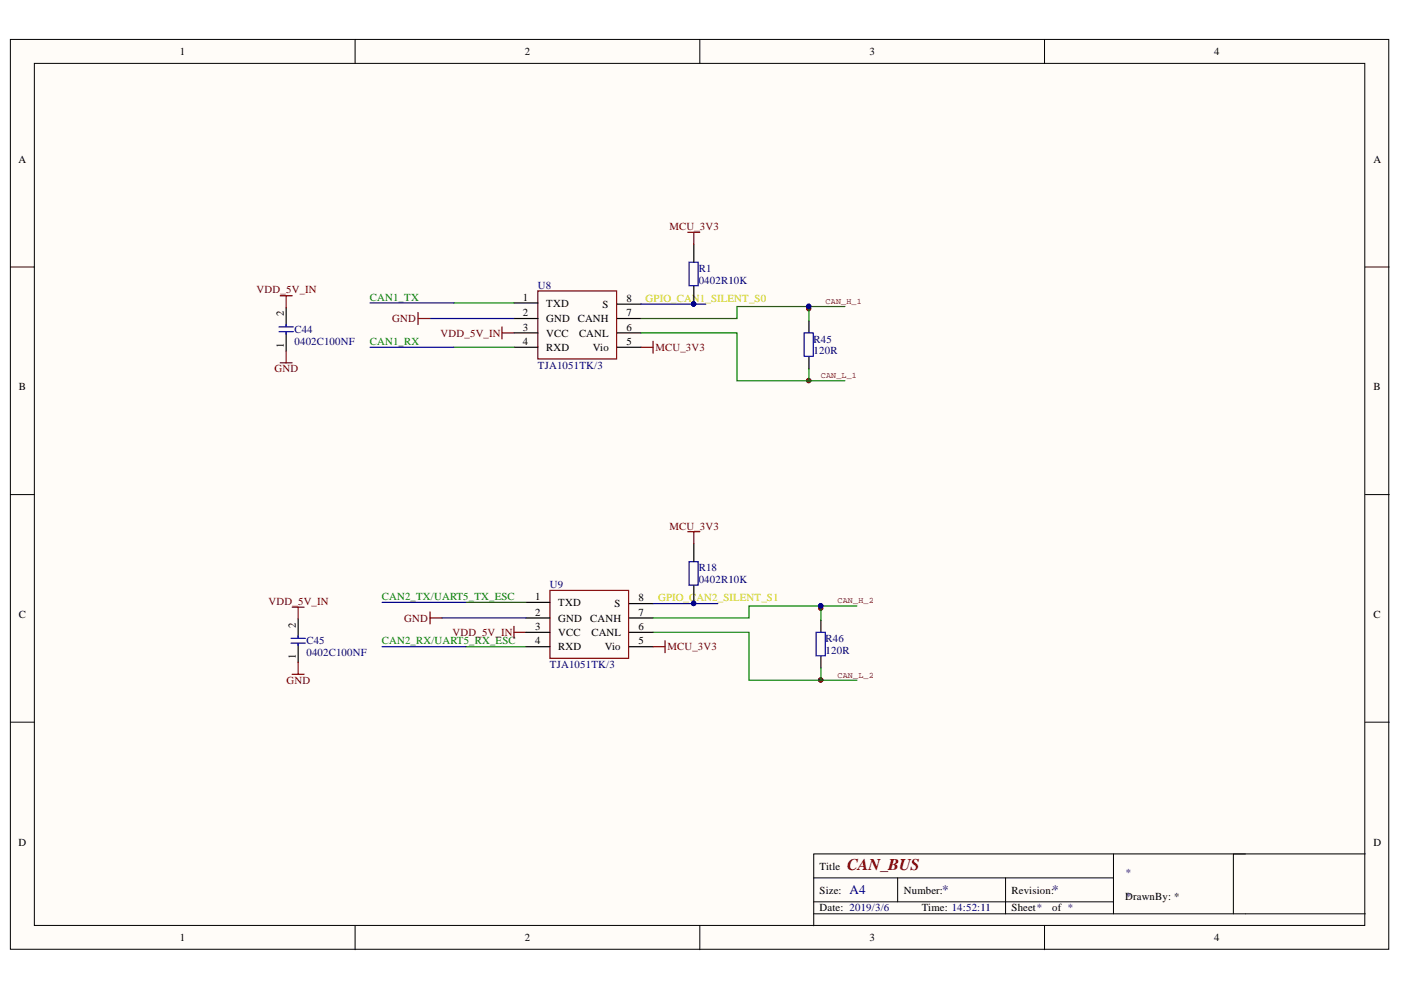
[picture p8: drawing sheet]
<svg xmlns="http://www.w3.org/2000/svg" width="297mm" height="210mm" viewBox="0 0 297 210" stroke-linecap="round" stroke-linejoin="round" font-family="sans-serif">
<defs><g id="words">
<text font-size="3.5" fill="#800000" x="179.6" y="184.4">CAN_BUS</text>
<g font-size="2.8" fill="#000080">
<text x="180.1" y="189.6">A4</text>
<text x="199.8" y="189.6">*</text>
<text x="223.1" y="189.6">*</text>
</g>
<g font-size="2.3">
<text x="38.2" y="11.7">1</text>
<text x="111.3" y="11.7">2</text>
<text x="184.4" y="11.7">3</text>
<text x="257.5" y="11.7">4</text>
<text x="3.9" y="34.5">A</text>
<text x="291.2" y="34.5">A</text>
<text x="110.8" y="63.7">1</text>
<text x="115.8" y="65">TXD</text>
<text x="127.8" y="65.3">S</text>
<text x="132.8" y="64">8</text>
<text x="60.2" y="67" transform="rotate(-90 60.2 67)">2</text>
<text x="110.8" y="67">2</text>
<text x="110.8" y="70.1">3</text>
<text x="115.8" y="68.3">GND</text>
<text x="115.8" y="71.4">VCC</text>
<text x="122.5" y="68.3">CANH</text>
<text x="122.8" y="71.4">CANL</text>
<text x="132.8" y="70.1">6</text>
<text x="132.8" y="67">7</text>
<text x="60.2" y="73.7" transform="rotate(-90 60.2 73.7)">1</text>
<text x="110.8" y="73.1">4</text>
<text x="115.8" y="74.4">RXD</text>
<text x="125.7" y="74.4">Vio</text>
<text x="132.8" y="73.1">5</text>
<text x="4" y="82.8">B</text>
<text x="291.2" y="82.8">B</text>
<text x="4" y="131">C</text>
<text x="113.5" y="127.2">1</text>
<text x="113.5" y="130.5">2</text>
<text x="118.4" y="128.5">TXD</text>
<text x="118.4" y="131.8">GND</text>
<text x="125.1" y="131.8">CANH</text>
<text x="130.3" y="128.8">S</text>
<text x="135.4" y="130.5">7</text>
<text x="135.4" y="127.5">8</text>
<text x="291.2" y="131">C</text>
<text x="62.7" y="133.1" transform="rotate(-90 62.7 133.1)">2</text>
<text x="113.5" y="133.6">3</text>
<text x="113.5" y="136.6">4</text>
<text x="118.4" y="134.8">VCC</text>
<text x="118.4" y="137.9">RXD</text>
<text x="125.4" y="134.8">CANL</text>
<text x="128.3" y="137.9">Vio</text>
<text x="135.4" y="136.6">5</text>
<text x="135.4" y="133.6">6</text>
<text x="62.7" y="139.8" transform="rotate(-90 62.7 139.8)">1</text>
<text x="3.9" y="179.3">D</text>
<text x="291.2" y="179.3">D</text>
<text x="173.8" y="184.4">Title</text>
<text x="173.8" y="189.4">Size:</text>
<text x="191.6" y="189.4">Number:</text>
<text x="214.5" y="189.4">Revision:</text>
<text x="238.6" y="190.7">DrawnBy: *</text>
<text x="173.8" y="193.3">Date: 2019/3/6</text>
<text x="195.4" y="193.3">Time: 14:52:11</text>
<text x="214.5" y="193.3">Sheet*</text>
<text x="223.1" y="193.3">of *</text>
<text x="38.2" y="199.6">1</text>
<text x="111.3" y="199.6">2</text>
<text x="184.4" y="199.6">3</text>
<text x="257.5" y="199.6">4</text>
</g>
<g font-size="2.3" fill="#800000">
<text x="142" y="48.8">MCU_3V3</text>
<text x="54.4" y="62.2">VDD_5V_IN</text>
<text x="83.2" y="68.3">GND</text>
<text x="93.4" y="71.4">VDD_5V_IN</text>
<text x="139" y="74.4">MCU_3V3</text>
<text x="58.2" y="79">GND</text>
<text x="142" y="112.3">MCU_3V3</text>
<text x="56.9" y="128.2">VDD_5V_IN</text>
<text x="85.7" y="131.8">GND</text>
<text x="95.9" y="134.8">VDD_5V_IN</text>
<text x="141.5" y="137.9">MCU_3V3</text>
<text x="60.7" y="145">GND</text>
</g>
<g font-size="2.3" fill="#000080">
<text x="148.1" y="57.7">R1</text>
<text x="114" y="61.2">U8</text>
<text x="148.1" y="60.2">0402R10K</text>
<text x="62.4" y="70.6">C44</text>
<text x="62.4" y="73.1">0402C100NF</text>
<text x="172.5" y="72.6">R45</text>
<text x="172.5" y="75.2">120R</text>
<text x="114" y="78.2">TJA1051TK/3</text>
<text x="116.6" y="124.7">U9</text>
<text x="148.1" y="121.1">R18</text>
<text x="148.1" y="123.7">0402R10K</text>
<text x="65" y="136.6">C45</text>
<text x="175" y="136.1">R46</text>
<text x="65" y="139.2">0402C100NF</text>
<text x="116.6" y="141.7">TJA1051TK/3</text>
<text x="175" y="138.6">120R</text>
<text x="238.6" y="185.6">*</text>
<text x="238.6" y="190.7">*</text>
</g>
<g font-size="2.3" fill="#008000">
<text x="78.4" y="63.7">CAN1_TX</text>
<text x="78.4" y="73.1">CAN1_RX</text>
<text x="81" y="127.2">CAN2_TX/UART5_TX_ESC</text>
<text x="81" y="136.6">CAN2_RX/UART5_RX_ESC</text>
</g>
<g font-size="2.3" fill="#d4d200">
<text x="136.9" y="64">GPIO_CAN1_SILENT_S0</text>
<text x="139.5" y="127.5">GPIO_CAN2_SILENT_S1</text>
</g>
<g font-size="1.8" fill="#800000">
<text x="175" y="64.4">CAN_H_1</text>
<text x="174" y="80.2">CAN_L_1</text>
<text x="177.6" y="127.9">CAN_H_2</text>
<text x="177.6" y="143.7">CAN_L_2</text>
</g>
</g></defs>
<g fill="#fffcf8" stroke="#000" stroke-width=".21">
<path d="M2.2 8.4h292.2v192.9h-292.2z"/>
<path d="M7.3 13.4h282.1v182.8h-282.1z"/>
</g>
<g fill="none" stroke="#000" stroke-width=".21">
<path d="M75.3 8.4v5M148.4 8.4v5M221.5 8.4v5M2.2 56.6h5.1M289.5 56.6h5M2.2 104.9h5.1M289.5 104.9h5M2.2 153.1h5.1M289.5 153.1h5M75.3 196.3v5.1M148.4 196.3v5.1M172.5 186.1h63.6"/>
<path d="M172.5 193.8h117M172.5 191.2h63.6M190.3 186.1v5.1M213.2 186.1v7.7M221.5 196.3v5.1M236.1 181.1v12.7M264 181.1h-91.5v15.2M289.5 181.1h-28v12.7"/>
</g>
<g fill="#000080" stroke="#000080" stroke-width=".21">
<circle cx="171.5" cy="80.7" r=".46"/>
<circle cx="174" cy="144.2" r=".46"/>
<circle cx="171.4" cy="65" r=".46"/>
<circle cx="147" cy="64.4" r=".46"/>
<circle cx="174" cy="128.4" r=".46"/>
<circle cx="147" cy="127.9" r=".46"/>
</g>
<g fill="none" stroke="#000" stroke-width=".25">
<path d="M147.1 51.8v3.8M60.7 65.2v3.9M60.7 70.6v3.8M109 64.2h5.1M109 67.5h5.1M109 70.6h5.1M109 73.6h5.1M130.8 67.5h5.1M130.8 70.6h5.1M130.8 73.6h5.1M130.8 64.5h5.1M147.1 60.7v3.8"/>
<path d="M171.5 68v2.6M171.5 75.7v2.5M147.1 115.3v3.8M63.2 131.3v3.8M63.2 136.6v3.8M111.5 127.7h5.1M111.5 131h5.1M111.5 134.1h5.1M111.5 137.1h5.1M133.4 131h5.1M133.4 134.1h5.1M133.4 137.1h5.1"/>
<path d="M133.4 128h5.1M147.1 124.2v3.8M174 131.5v2.6M174 139.1v2.6"/>
</g>
<path d="M59.1 70.3h3.1M59.1 69.3h3.1M60.7 68.8v.5M60.7 70.3v.5M170.5 70.6h1.9v5h-1.9zM61.7 136.4h3M61.7 135.3h3M63.2 134.8v.5M63.2 136.4v.5M173 134.1h2v4.9h-2z" fill="none" stroke="#00f" stroke-width=".25"/>
<g fill="none" stroke="#800000" stroke-width=".25">
<path d="M145.8 49.2h2.6M147.1 49.2v2.6M59.4 62.7h2.5M59.4 76.9h2.5M60.7 62.7v2.5M60.7 74.4v2.5M88.6 66.3v2.5M88.6 67.5h2.6M106.4 69.3v2.5M106.4 70.6h2.6M114 61.7h16.7v14.4h-16.7zM135.9 73.6h2.6"/>
<path d="M138.5 72.4v2.5M145.8 112.7h2.6M147.1 112.7v2.6M61.9 128.7h2.6M63.2 128.7v2.6M91.2 129.8v2.5M91.2 131h2.5M109 132.8v2.5M109 134.1h2.5M116.6 125.2h16.7v14.4h-16.7zM138.5 137.1h2.5M141 135.8v2.6"/>
<path d="M61.9 143h2.6M63.2 140.4v2.6"/>
</g>
<path d="M96.3 64.2h12.7M96.3 73.6h12.7M135.9 70.6h20.4v10.1h22.8M135.9 67.5h20.4v-2.5h15.2v3M171.5 65h7.6M171.5 78.2v2.5M98.8 127.7h12.7M98.8 137.1h12.7M138.5 134.1h20.3v10.1h22.9M138.5 131h20.3v-2.5h15.2v3M174 128.5h7.7M174 141.7v2.5" fill="none" stroke="#008000" stroke-width=".25"/>
<path d="M78.5 64.2h17.8M78.5 73.6h17.8M91.2 67.5h17.8M135.9 64.5h13.7M81 127.7h17.8M81 137.1h17.8M93.7 131h17.8M138.5 128h13.7" fill="none" stroke="#000080" stroke-width=".25"/>
<g fill="#800000" stroke="#800000" stroke-width=".21">
<circle cx="171.5" cy="65.5" r=".46"/>
<circle cx="171.5" cy="80.7" r=".46"/>
<circle cx="174" cy="129" r=".46"/>
<circle cx="174" cy="144.2" r=".46"/>
</g>
<path d="M146.1 55.6h1.9v5h-1.9zM146.1 119.1h1.9v5h-1.9z" fill="none" stroke="#0000bf" stroke-width=".25"/>
<use href="#words"/>
</svg>
